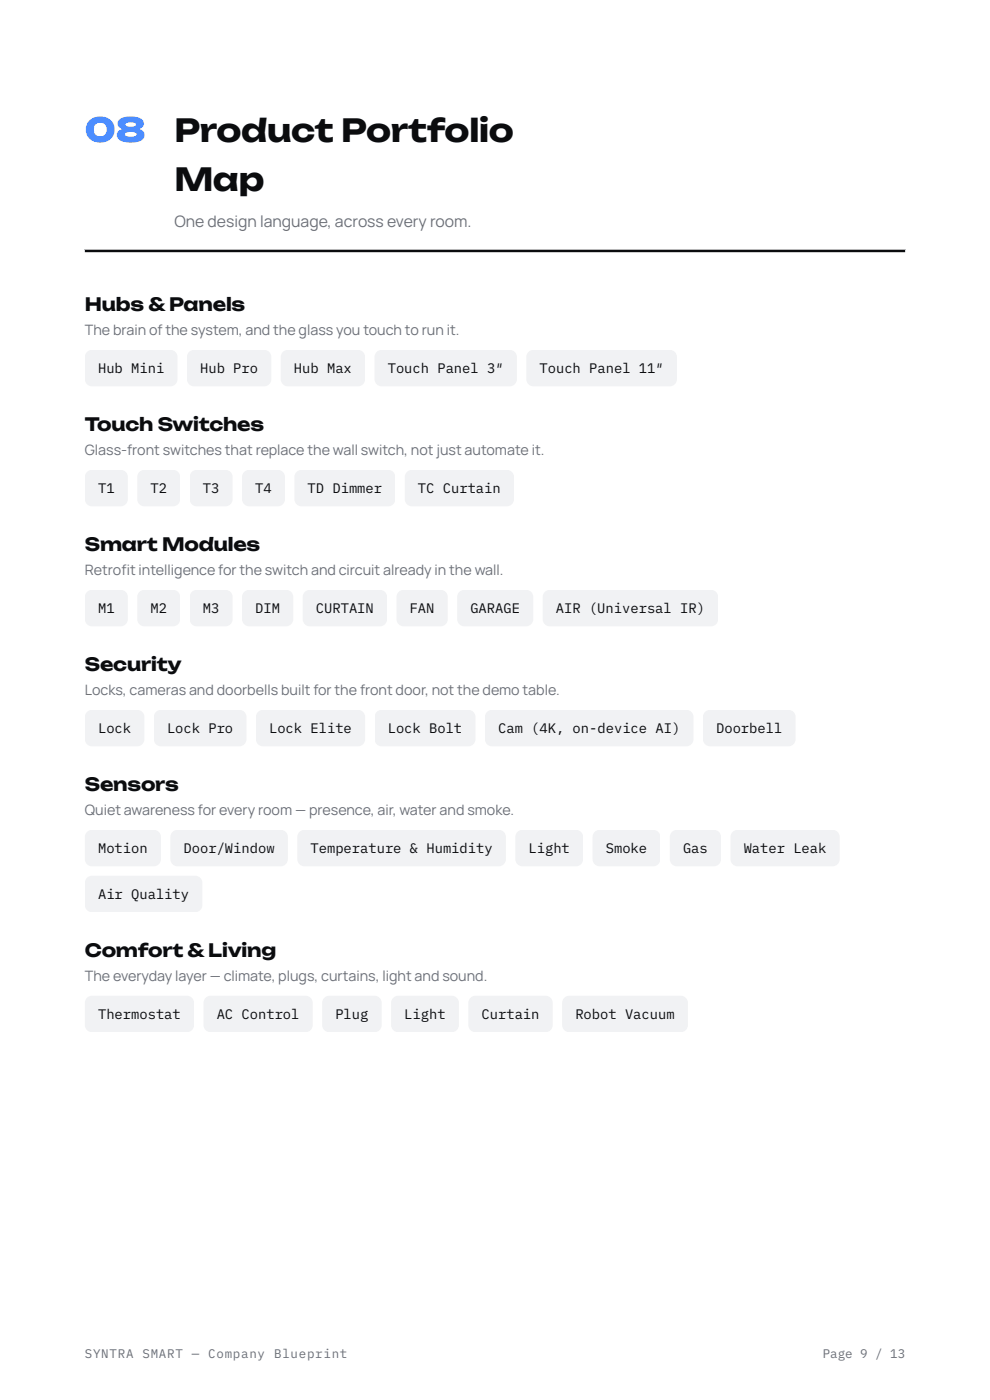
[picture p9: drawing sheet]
<svg xmlns="http://www.w3.org/2000/svg" width="210mm" height="297mm" viewBox="0 0 210 297" stroke-linecap="round" stroke-linejoin="round" font-family="sans-serif">
<defs><g id="words">
<text font-size="7.1" fill="#4c8dff" x="18" y="30.1">08</text>
<g font-size="6.7" fill="#0b0c0e">
<text x="37" y="30.1">Product Portfolio</text>
<text x="37" y="40.5">Map</text>
</g>
<g font-size="3.9" fill="#0b0c0e">
<text x="18" y="66">Hubs &amp; Panels</text>
<text x="18" y="91.4">Touch Switches</text>
<text x="18" y="116.9">Smart Modules</text>
<text x="18" y="142.3">Security</text>
<text x="18" y="167.8">Sensors</text>
<text x="18" y="203">Comfort &amp; Living</text>
</g>
<text font-size="3.4" fill="#6b707a" x="37" y="48.1">One design language, across every room.</text>
<g font-size="3" fill="#6b707a">
<text x="18" y="71">The brain of the system, and the glass you touch to run it.</text>
<text x="18" y="96.5">Glass-front switches that replace the wall switch, not just automate it.</text>
<text x="18" y="121.9">Retrof</text>
<text x="25.8" y="121.9">it intelligence for the switch and circuit already in the wall.</text>
<text x="18" y="147.4">Locks, cameras and doorbells built for the front door, not the demo table.</text>
<text x="18" y="172.9">Quiet awareness for every room — presence, air, water and smoke.</text>
<text x="18" y="208">The everyday layer — climate, plugs, curtains, light and sound.</text>
</g>
<g font-size="2.9" fill="#0b0c0e">
<text x="20.8" y="79.2">Hub Mini</text>
<text x="42.5" y="79.2">Hub Pro</text>
<text x="62.4" y="79.2">Hub Max</text>
<text x="82.2" y="79.2">Touch Panel 3″</text>
<text x="114.4" y="79.2">Touch Panel 11″</text>
<text x="20.8" y="104.6">T1</text>
<text x="31.9" y="104.6">T2</text>
<text x="43" y="104.6">T3</text>
<text x="54.1" y="104.6">T4</text>
<text x="65.3" y="104.6">TD Dimmer</text>
<text x="88.7" y="104.6">TC Curtain</text>
<text x="20.8" y="130.1">M1</text>
<text x="31.9" y="130.1">M2</text>
<text x="43" y="130.1">M3</text>
<text x="54.1" y="130.1">DIM</text>
<text x="67" y="130.1">CURTAIN</text>
<text x="86.9" y="130.1">FAN</text>
<text x="99.8" y="130.1">GARAGE</text>
<text x="117.9" y="130.1">AIR (Universal IR)</text>
<text x="20.8" y="155.6">Lock</text>
<text x="35.4" y="155.6">Lock Pro</text>
<text x="57.1" y="155.6">Lock Elite</text>
<text x="82.2" y="155.6">Lock Bolt</text>
<text x="105.7" y="155.6">Cam (4K, on-device AI)</text>
<text x="151.9" y="155.6">Doorbell</text>
<text x="20.8" y="181">Motion</text>
<text x="38.9" y="181">Door/Window</text>
<text x="65.9" y="181">Temperature &amp; Humidity</text>
<text x="112.1" y="181">Light</text>
<text x="128.5" y="181">Smoke</text>
<text x="144.9" y="181">Gas</text>
<text x="157.8" y="181">Water Leak</text>
<text x="20.8" y="190.7">Air Quality</text>
<text x="20.8" y="216.2">Thermostat</text>
<text x="46" y="216.2">AC Control</text>
<text x="71.1" y="216.2">Plug</text>
<text x="85.8" y="216.2">Light</text>
<text x="102.1" y="216.2">Curtain</text>
<text x="122" y="216.2">Robot Vacuum</text>
</g>
<g font-size="2.6" fill="#6b707a">
<text x="18" y="288">SYNTRA</text>
<text x="30.2" y="288">SMART</text>
<text x="40.7" y="288">—</text>
<text x="44.2" y="288">Company</text>
<text x="58.1" y="288">Blueprint</text>
<text x="174.5" y="288">Page 9 / 13</text>
</g>
</g></defs>
<path d="M18 52.9l174 .1zM18 52.9h174v.6h-174z" fill-rule="evenodd" fill="#0b0c0e"/>
<g fill="#f1f2f4">
<path d="M18 74.2h19.7v7.8h-19.7z"/>
<path d="M39.7 74.2h17.9v7.8h-17.9z"/>
<path d="M59.6 74.2h17.8v7.8h-17.8z"/>
<path d="M79.4 74.2h30.2v7.8h-30.2z"/>
<path d="M111.6 74.2h32v7.8h-32z"/>
<path d="M18 99.7h9.1v7.7h-9.1z"/>
<path d="M29.1 99.7h9.1v7.7h-9.1z"/>
<path d="M40.2 99.7h9.1v7.7h-9.1z"/>
<path d="M51.3 99.7h9.2v7.7h-9.2z"/>
<path d="M62.5 99.7h21.4v7.7h-21.4z"/>
<path d="M85.9 99.7h23.1v7.7h-23.1z"/>
<path d="M18 125.1h9.1v7.8h-9.1z"/>
<path d="M29.1 125.1h9.1v7.8h-9.1z"/>
<path d="M40.2 125.1h9.1v7.8h-9.1z"/>
<path d="M51.3 125.1h10.9v7.8h-10.9z"/>
<path d="M64.2 125.1h17.9v7.8h-17.9z"/>
<path d="M84.1 125.1h10.9v7.8h-10.9z"/>
<path d="M97 125.1h16.1v7.8h-16.1z"/>
<path d="M115.1 125.1h37.2v7.8h-37.2z"/>
<path d="M18 150.6h12.6v7.7h-12.6z"/>
<path d="M32.6 150.6h19.7v7.7h-19.7z"/>
<path d="M54.3 150.6h23.1v7.7h-23.1z"/>
<path d="M79.4 150.6h21.5v7.7h-21.5z"/>
<path d="M102.9 150.6h44.2v7.7h-44.2z"/>
<path d="M149.1 150.6h19.7v7.7h-19.7z"/>
<path d="M18 176h16.1v7.8h-16.1z"/>
<path d="M36.1 176h25v7.8h-25z"/>
<path d="M63.1 176h44.2v7.8h-44.2z"/>
<path d="M109.3 176h14.4v7.8h-14.4z"/>
<path d="M125.7 176h14.4v7.8h-14.4z"/>
<path d="M142.1 176h10.9v7.8h-10.9z"/>
<path d="M155 176h23.1v7.8h-23.1z"/>
<path d="M18 185.8h24.9v7.7h-24.9z"/>
<path d="M18 211.2h23.2v7.8h-23.2z"/>
<path d="M43.2 211.2h23.1v7.8h-23.1z"/>
<path d="M68.3 211.2h12.7v7.8h-12.7z"/>
<path d="M83 211.2h14.3v7.8h-14.3z"/>
<path d="M99.3 211.2h17.9v7.8h-17.9z"/>
<path d="M119.2 211.2h26.7v7.8h-26.7z"/>
</g>
<use href="#words"/>
</svg>
